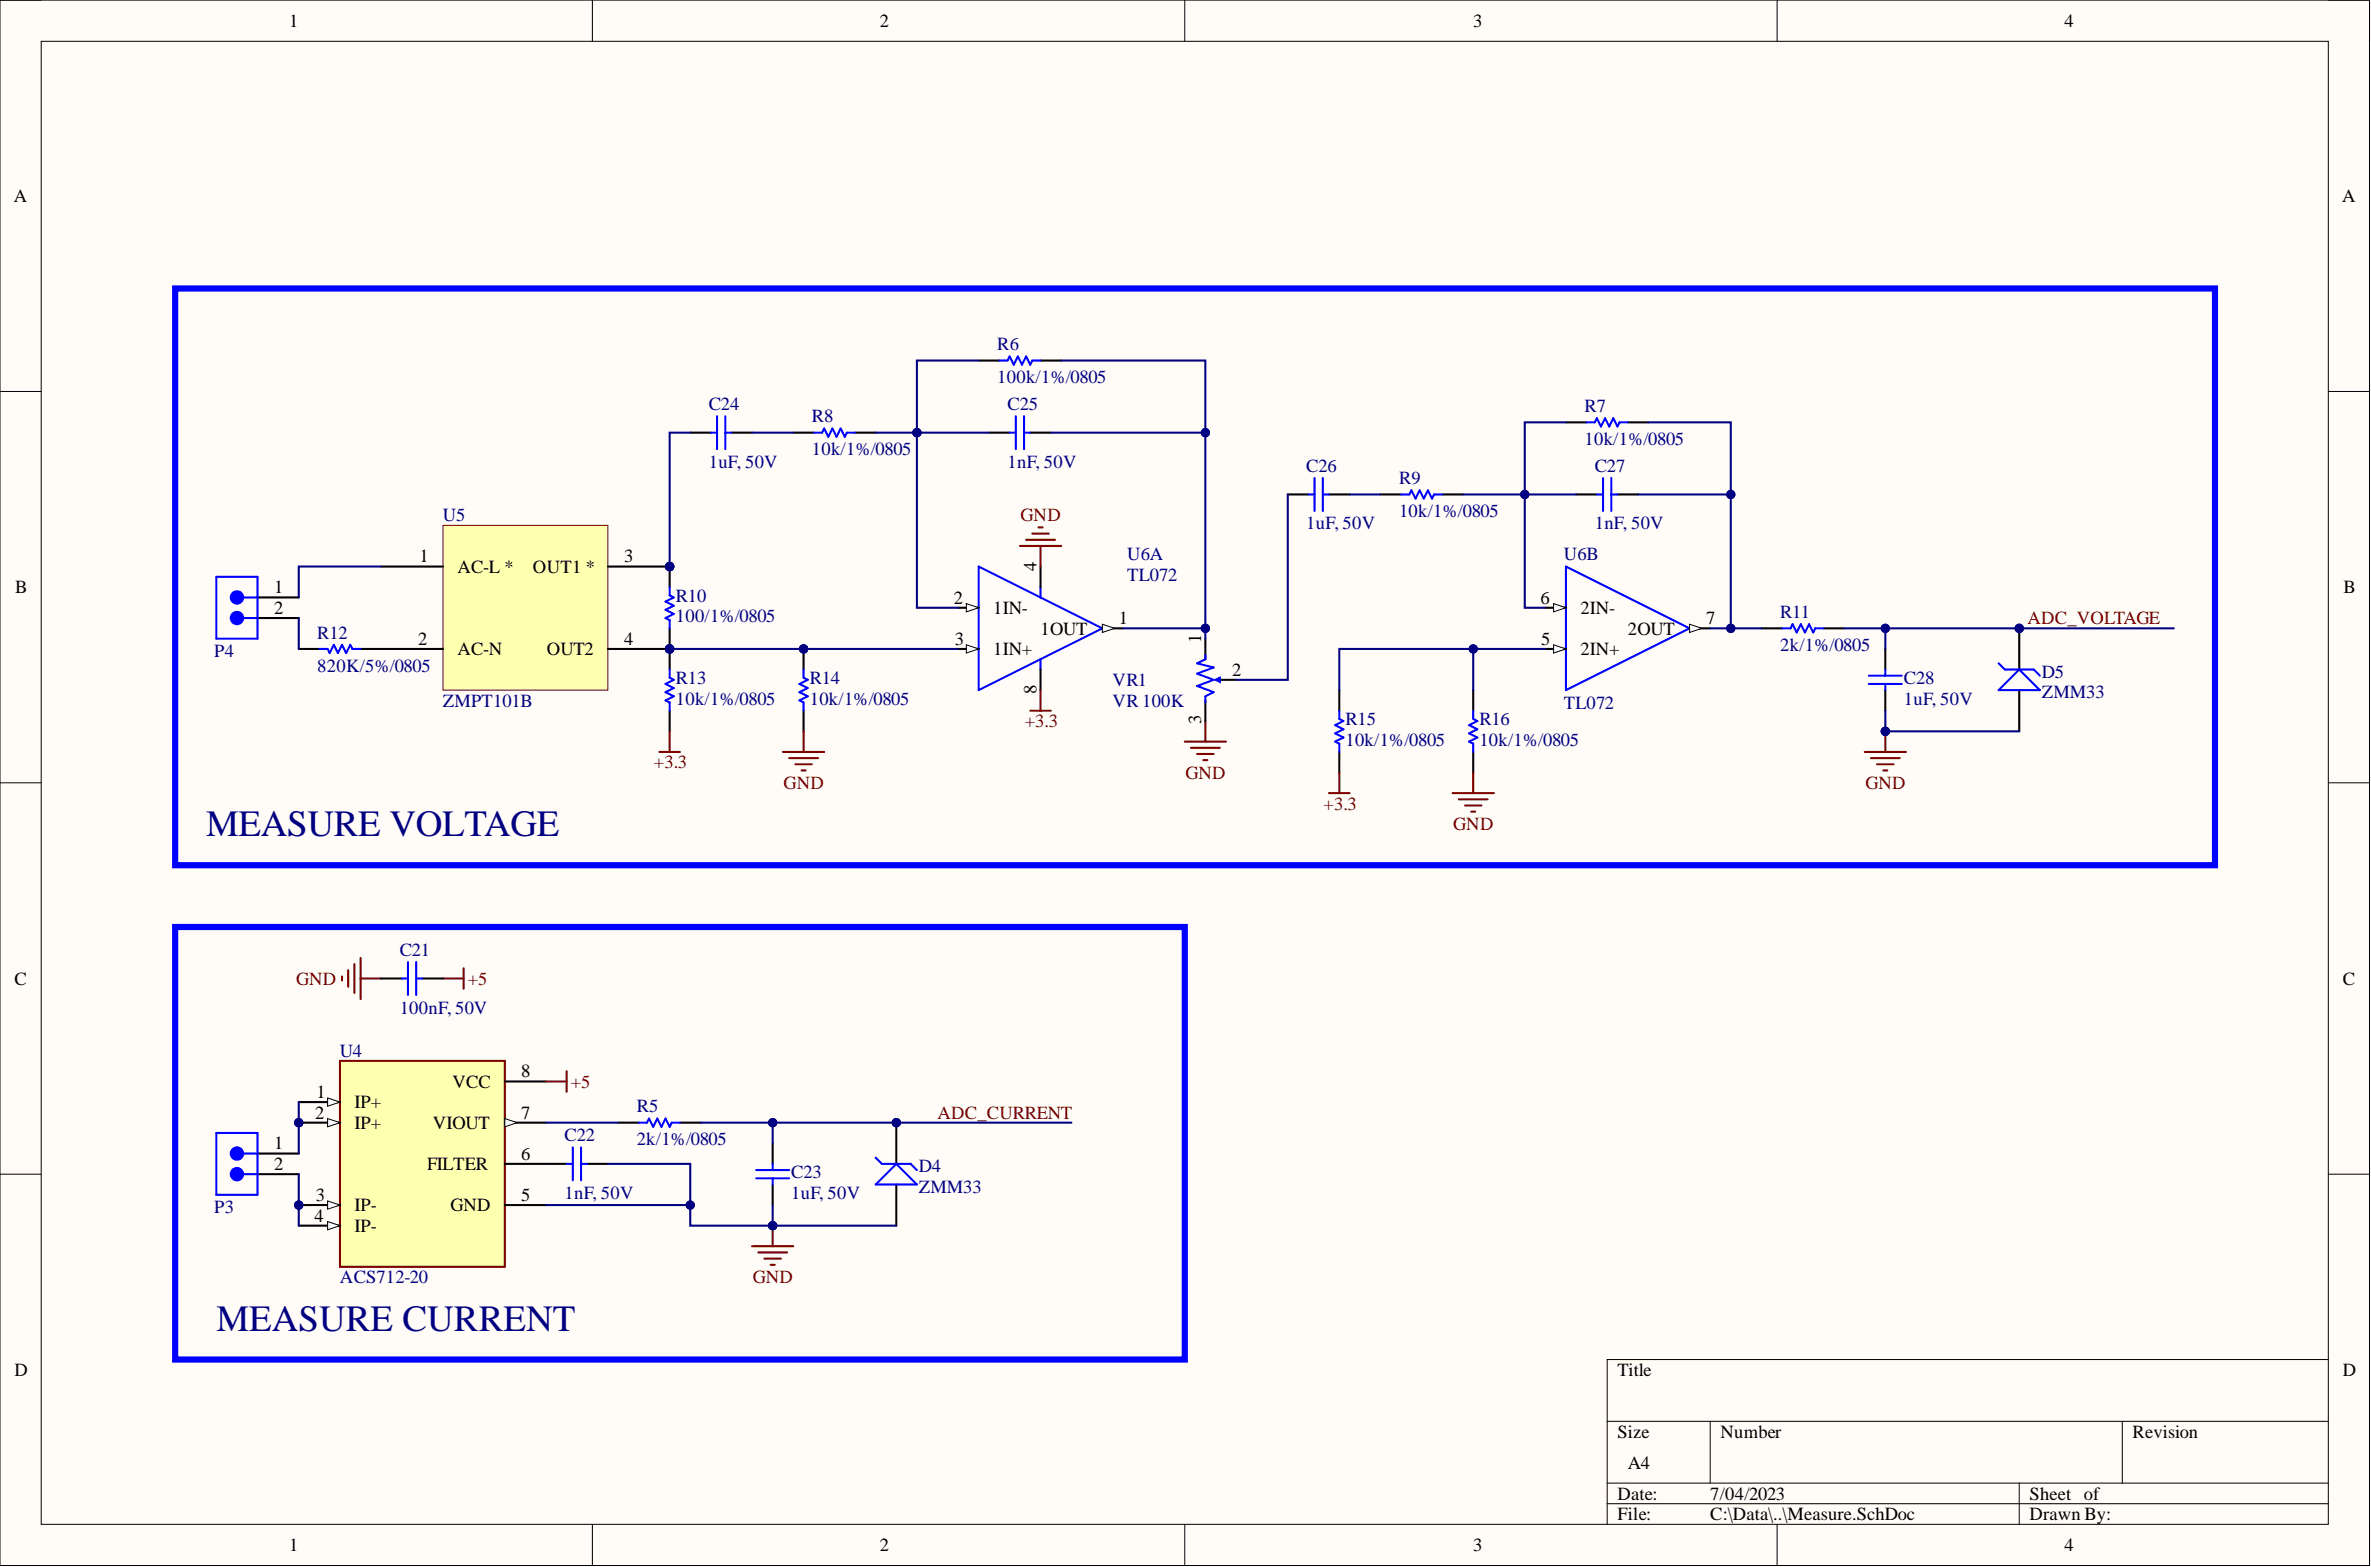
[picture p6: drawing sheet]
<svg xmlns="http://www.w3.org/2000/svg" width="292mm" height="193mm" viewBox="0 0 292 193" stroke-linecap="round" stroke-linejoin="round" font-family="sans-serif">
<defs><g id="words">
<g font-size="4.6" fill="#000080">
<text x="25.4" y="103">MEASURE VOLTAGE</text>
<text x="26.7" y="163.9">MEASURE CURRENT</text>
</g>
<g font-size="2.3">
<text x="35.6" y="3.3">1</text>
<text x="108.4" y="3.3">2</text>
<text x="181.5" y="3.3">3</text>
<text x="254.3" y="3.3">4</text>
<text x="1.7" y="24.9">A</text>
<text x="288.5" y="24.9">A</text>
<text x="51.7" y="69.3">1</text>
<text x="56.4" y="70.5">AC-L *</text>
<text x="65.7" y="70.5">OUT1 *</text>
<text x="76.9" y="69.3">3</text>
<text x="127.7" y="70.3" transform="rotate(-90 127.7 70.3)">4</text>
<text x="1.9" y="73.1">B</text>
<text x="33.8" y="73.1">1</text>
<text x="33.8" y="75.6">2</text>
<text x="117.5" y="74.3">2</text>
<text x="122.4" y="75.6">1IN-</text>
<text x="137.8" y="76.9">1</text>
<text x="189.8" y="74.3">6</text>
<text x="194.7" y="75.6">2IN-</text>
<text x="210.2" y="76.9">7</text>
<text x="288.7" y="73.1">B</text>
<text x="51.5" y="79.4">2</text>
<text x="56.4" y="80.7">AC-N</text>
<text x="67.4" y="80.7">OUT2</text>
<text x="76.9" y="79.4">4</text>
<text x="117.6" y="79.4">3</text>
<text x="122.4" y="80.7">1IN+</text>
<text x="128.2" y="78.1">1OUT</text>
<text x="148" y="79.2" transform="rotate(-90 148 79.2)">1</text>
<text x="151.8" y="83.2">2</text>
<text x="189.9" y="79.4">5</text>
<text x="194.7" y="80.7">2IN+</text>
<text x="200.5" y="78.1">2OUT</text>
<text x="127.7" y="85.5" transform="rotate(-90 127.7 85.5)">8</text>
<text x="148" y="89.2" transform="rotate(-90 148 89.2)">3</text>
<text x="1.8" y="121.3">C</text>
<text x="288.6" y="121.3">C</text>
<text x="38.8" y="137.7">2</text>
<text x="39" y="135.2">1</text>
<text x="43.7" y="136.5">IP+</text>
<text x="55.8" y="133.9">VCC</text>
<text x="64.2" y="132.7">8</text>
<text x="64.2" y="137.7">7</text>
<text x="33.8" y="141.6">1</text>
<text x="43.7" y="139">IP+</text>
<text x="53.3" y="139">VIOUT</text>
<text x="64.2" y="142.8">6</text>
<text x="33.8" y="144.1">2</text>
<text x="38.9" y="147.9">3</text>
<text x="43.7" y="149.2">IP-</text>
<text x="52.6" y="144.1">FILTER</text>
<text x="55.5" y="149.2">GND</text>
<text x="64.2" y="147.9">5</text>
<text x="38.8" y="150.4">4</text>
<text x="43.7" y="151.7">IP-</text>
<text x="1.8" y="169.5">D</text>
<text x="199.3" y="169.5">Title</text>
<text x="288.6" y="169.5">D</text>
<text x="199.3" y="177.1">Size</text>
<text x="212" y="177.1">Number</text>
<text x="262.7" y="177.1">Revision</text>
<text x="199.3" y="184.7">Date:</text>
<text x="200.5" y="180.9">A4</text>
<text x="210.7" y="184.7">7/04/2023</text>
<text x="250" y="184.7">Sheet of</text>
<text x="35.6" y="191">1</text>
<text x="108.4" y="191">2</text>
<text x="181.5" y="191">3</text>
<text x="199.3" y="187.2">File:</text>
<text x="210.7" y="187.2">C:\Data\..\Measure.SchDoc</text>
<text x="250" y="187.2">Drawn By:</text>
<text x="254.3" y="191">4</text>
</g>
<g font-size="2.3" fill="#000080">
<text x="122.9" y="47.2">100k/1%/0805</text>
<text x="122.9" y="43.1">R6</text>
<text x="87.3" y="50.5">C24</text>
<text x="100" y="52">R8</text>
<text x="124.1" y="50.5">C25</text>
<text x="195.2" y="50.7">R7</text>
<text x="87.3" y="57.6">1uF, 50V</text>
<text x="100" y="56.1">10k/1%/0805</text>
<text x="124.1" y="57.6">1nF, 50V</text>
<text x="160.9" y="58.1">C26</text>
<text x="172.4" y="59.6">R9</text>
<text x="195.2" y="54.8">10k/1%/0805</text>
<text x="196.5" y="58.1">C27</text>
<text x="54.6" y="64.2">U5</text>
<text x="160.9" y="65.2">1uF, 50V</text>
<text x="172.4" y="63.7">10k/1%/0805</text>
<text x="196.5" y="65.2">1nF, 50V</text>
<text x="138.9" y="69">U6A</text>
<text x="138.9" y="71.5">TL072</text>
<text x="192.7" y="69">U6B</text>
<text x="83.3" y="76.6">100/1%/0805</text>
<text x="83.3" y="74.1">R10</text>
<text x="219.3" y="76.1">R11</text>
<text x="26.4" y="80.9">P4</text>
<text x="39.1" y="82.7">820K/5%/0805</text>
<text x="39.1" y="78.6">R12</text>
<text x="219.3" y="80.2">2k/1%/0805</text>
<text x="251.6" y="83.5">D5</text>
<text x="54.6" y="87">ZMPT101B</text>
<text x="83.3" y="86.8">10k/1%/0805</text>
<text x="83.3" y="84.2">R13</text>
<text x="99.8" y="86.8">10k/1%/0805</text>
<text x="99.8" y="84.2">R14</text>
<text x="137.1" y="87">VR 100K</text>
<text x="137.1" y="84.5">VR1</text>
<text x="165.8" y="89.3">R15</text>
<text x="182.3" y="89.3">R16</text>
<text x="192.7" y="87.3">TL072</text>
<text x="234.5" y="84.2">C28</text>
<text x="234.5" y="86.8">1uF, 50V</text>
<text x="251.6" y="86">ZMM33</text>
<text x="165.8" y="91.8">10k/1%/0805</text>
<text x="182.3" y="91.8">10k/1%/0805</text>
<text x="49.2" y="117.7">C21</text>
<text x="49.2" y="124.8">100nF, 50V</text>
<text x="41.9" y="130.1">U4</text>
<text x="78.4" y="137">R5</text>
<text x="69.6" y="140.5">C22</text>
<text x="78.4" y="141">2k/1%/0805</text>
<text x="26.4" y="149.4">P3</text>
<text x="69.6" y="147.6">1nF, 50V</text>
<text x="97.5" y="145.1">C23</text>
<text x="97.5" y="147.6">1uF, 50V</text>
<text x="113.2" y="144.3">D4</text>
<text x="113.2" y="146.9">ZMM33</text>
<text x="41.9" y="158">ACS712-20</text>
</g>
<g font-size="2.3" fill="#800000">
<text x="125.7" y="64.2">GND</text>
<text x="249.8" y="76.9">ADC_VOLTAGE</text>
<text x="126.2" y="89.6">+3.3</text>
<text x="80.6" y="94.6">+3.3</text>
<text x="146" y="95.9">GND</text>
<text x="96.5" y="97.2">GND</text>
<text x="163.1" y="99.7">+3.3</text>
<text x="229.8" y="97.2">GND</text>
<text x="179" y="102.2">GND</text>
<text x="36.5" y="121.3">GND</text>
<text x="57.6" y="121.3">+5</text>
<text x="70.3" y="133.9">+5</text>
<text x="115.5" y="137.7">ADC_CURRENT</text>
<text x="92.7" y="158">GND</text>
</g>
</g></defs>
<path d="M0 0h291.9v192.8h-291.9z" fill-rule="evenodd" fill="#fffcf8"/>
<path d="M0 0h291.9v192.8h-291.9z" fill="none" stroke="#000" stroke-width=".12"/>
<path d="M5.1 5.1h281.7v182.6h-281.7z" fill-rule="evenodd" fill="#fffcf8"/>
<g fill="none" stroke="#000" stroke-width=".12">
<path d="M0 0h5.1M5.1 5.1h281.7v182.6h-281.7zM73 0v5.1M146 0v5.1M218.9 0v5.1M286.8 0h5.1v5.1M0 48.2h5.1M286.8 48.2h5.1M0 96.4h5.1M286.8 96.4h5.1M0 144.6h5.1M286.8 144.6h5.1"/>
<path d="M198 175h88.8M210.7 175v7.6M261.5 175v7.6M286.8 167.4h-88.8v20.3M73 187.7v5.1M146 187.7v5.1M198 182.6h88.8M198 185.2h88.8M218.9 187.7v5.1M248.8 182.6v5.1M291.9 187.7v5.1"/>
</g>
<path d="M21.6 35.5h251.3v71h-251.3zM21.6 114.2h124.4v53.2h-124.4z" fill="none" stroke="#00f" stroke-width=".76"/>
<circle cx="36.8" cy="138.3" r=".51" fill="#000080"/>
<circle cx="36.8" cy="138.3" r=".51" fill="none" stroke="#000080" stroke-width=".12"/>
<circle cx="36.8" cy="148.4" r=".51" fill="#000080"/>
<circle cx="36.8" cy="148.4" r=".51" fill="none" stroke="#000080" stroke-width=".12"/>
<path d="M41.9 130.6h20.3v25.4h-20.3z" fill-rule="evenodd" fill="#ffffb0"/>
<path d="M41.9 130.6h20.3v25.4h-20.3z" fill="none" stroke="#800000" stroke-width=".25"/>
<path d="M36.8 135.7h5.1" fill="none" stroke="#000" stroke-width=".25"/>
<path d="M40.4 135.2l1.5 .5-1.5 .5z" fill="#f8fcff"/>
<path d="M40.4 135.2l1.5 .5-1.5 .5z" fill="none" stroke="#000" stroke-width=".12"/>
<path d="M36.8 138.3h5.1" fill="none" stroke="#000" stroke-width=".25"/>
<path d="M40.4 137.7l1.5 .6-1.5 .5z" fill="#f8fcff"/>
<path d="M40.4 137.7l1.5 .6-1.5 .5z" fill="none" stroke="#000" stroke-width=".12"/>
<circle cx="36.8" cy="138.3" r=".51" fill="#000080"/>
<circle cx="36.8" cy="138.3" r=".51" fill="none" stroke="#000080" stroke-width=".12"/>
<path d="M36.8 148.4h5.1" fill="none" stroke="#000" stroke-width=".25"/>
<path d="M40.4 147.9l1.5 .5-1.5 .5z" fill="#f8fcff"/>
<path d="M40.4 147.9l1.5 .5-1.5 .5z" fill="none" stroke="#000" stroke-width=".12"/>
<circle cx="36.8" cy="148.4" r=".51" fill="#000080"/>
<circle cx="36.8" cy="148.4" r=".51" fill="none" stroke="#000080" stroke-width=".12"/>
<path d="M36.8 150.9h5.1" fill="none" stroke="#000" stroke-width=".25"/>
<path d="M40.4 150.4l1.5 .5-1.5 .5z" fill="#f8fcff"/>
<path d="M40.4 150.4l1.5 .5-1.5 .5z" fill="none" stroke="#000" stroke-width=".12"/>
<path d="M62.2 133.2h5.1M62.2 138.3h5.1" fill="none" stroke="#000" stroke-width=".25"/>
<path d="M62.2 137.7l1.5 .6-1.5 .5z" fill="#f8fcff"/>
<path d="M62.2 137.7l1.5 .6-1.5 .5z" fill="none" stroke="#000" stroke-width=".12"/>
<path d="M62.2 143.3h5.1M62.2 148.4h5.1" fill="none" stroke="#000" stroke-width=".25"/>
<g fill="none" stroke="#800000" stroke-width=".25">
<path d="M42.9 119.5v2M43.7 118.7v3.6M44.4 118v5M57.1 119.2v2.6M42.1 120.2v.6M44.4 120.5h2.6M54.6 120.5h2.5M67.3 133.2h2.5M69.8 131.9v2.5M92.7 153.5h5M93.4 154.2h3.6M94.2 155h2"/>
<path d="M94.9 155.8h.5M95.2 150.9v2.6"/>
</g>
<circle cx="95.2" cy="150.9" r=".51" fill="#000080"/>
<circle cx="95.2" cy="150.9" r=".51" fill="none" stroke="#000080" stroke-width=".12"/>
<g fill="none" stroke="#000" stroke-width=".25">
<path d="M85 53.3h2.6M90.1 53.3h2.6M97.7 53.3h2.6M105.3 53.3h2.6M120.6 44.4h2.5M121.8 53.3h2.6M126.9 53.3h2.6M128.2 44.4h2.5M36.8 79.9h2.5M44.4 79.9h2.6M47 120.5h2.5M52 120.5h2.6"/>
<path d="M67.3 143.3h2.5M72.3 143.3h2.6"/>
</g>
<g fill="none" stroke="#00f" stroke-width=".25">
<path d="M87.6 53.3h.7M88.3 51.3v4M89.4 53.3h.7M89.4 51.3v4M100.3 53.3h1l.2-.5 .5 1 .6-1 .5 1 .5-1 .5 1 .2-.5h1M123.1 44.4h1l.3-.5 .5 1 .5-1 .5 1 .5-1 .5 1 .3-.5h1M124.4 53.3h.7M125.1 51.3v4M126.2 51.3v4M126.2 53.3h.7M39.3 79.9h1.1l.2 .5 .5-1 .5 1 .5-1 .5 1 .6-1 .2 .5h1M50.3 118.5v4"/>
<path d="M51.3 118.5v4M49.5 120.5h.8M51.3 120.5h.7M69.8 143.3h.8M70.6 141.3v4.1M71.6 141.3v4.1M71.6 143.3h.7"/>
</g>
<circle cx="82.5" cy="79.9" r=".51" fill="#000080"/>
<circle cx="82.5" cy="79.9" r=".51" fill="none" stroke="#000080" stroke-width=".12"/>
<circle cx="82.5" cy="69.8" r=".51" fill="#000080"/>
<circle cx="82.5" cy="69.8" r=".51" fill="none" stroke="#000080" stroke-width=".12"/>
<path d="M82.5 77.4v2.5" fill="none" stroke="#000" stroke-width=".25"/>
<circle cx="82.5" cy="79.9" r=".51" fill="#000080"/>
<circle cx="82.5" cy="79.9" r=".51" fill="none" stroke="#000080" stroke-width=".12"/>
<path d="M82.5 69.8v2.5" fill="none" stroke="#000" stroke-width=".25"/>
<circle cx="82.5" cy="69.8" r=".51" fill="#000080"/>
<circle cx="82.5" cy="69.8" r=".51" fill="none" stroke="#000080" stroke-width=".12"/>
<g fill="none" stroke="#00f" stroke-width=".25">
<path d="M162 58.9v4M163 58.9v4M195.5 52h1l.2-.5 .5 1 .5-1 .6 1 .5-1 .5 1 .2-.5h1M197.5 58.9v4M198.5 58.9v4M82.5 72.3v1l.5 .3-1 .5 1 .5-1 .5 1 .5-1 .5 .5 .3v1M161.2 60.9h.8M163 60.9h.7M172.6 60.9h1l.3-.5 .5 1 .5-1 .5 1 .5-1 .5 1 .3-.5h1M196.7 60.9h.8M198.5 60.9h.8M165 87.5v1l.5 .3-1 .5 1 .5-1 .5 1 .5-1 .5 .5 .3v1"/>
<path d="M181.5 87.5v1l.5 .3-1 .5 1 .5-1 .5 1 .5-1 .5 .5 .3v1"/>
</g>
<path d="M146 91.3h5M146.7 92.1h3.6M147.5 92.8h2M148.2 93.6h.6M148.5 88.8v2.5M163.7 97.7h2.6M165 95.1v2.6M179 97.7h5M179.7 98.4h3.6M180.5 99.2h2M181.2 100h.6M181.5 95.1v2.6" fill="none" stroke="#800000" stroke-width=".25"/>
<path d="M192.9 52h2.6M200.5 52h2.6M158.7 60.9h2.5M163.7 60.9h2.6M170.1 60.9h2.5M177.7 60.9h2.5M194.2 60.9h2.5M199.3 60.9h2.5M165 85v2.5M165 92.6v2.5M181.5 85v2.5M181.5 92.6v2.5" fill="none" stroke="#000" stroke-width=".25"/>
<circle cx="82.5" cy="79.9" r=".51" fill="#000080"/>
<circle cx="82.5" cy="79.9" r=".51" fill="none" stroke="#000080" stroke-width=".12"/>
<path d="M82.5 79.9v2.6" fill="none" stroke="#000" stroke-width=".25"/>
<circle cx="82.5" cy="79.9" r=".51" fill="#000080"/>
<circle cx="82.5" cy="79.9" r=".51" fill="none" stroke="#000080" stroke-width=".12"/>
<path d="M82.5 87.5v2.6" fill="none" stroke="#000" stroke-width=".25"/>
<path d="M82.5 82.5v1l.5 .2-1 .5 1 .5-1 .5 1 .5-1 .6 .5 .2v1" fill="none" stroke="#00f" stroke-width=".25"/>
<circle cx="99" cy="79.9" r=".51" fill="#000080"/>
<circle cx="99" cy="79.9" r=".51" fill="none" stroke="#000080" stroke-width=".12"/>
<path d="M99 79.9v2.6" fill="none" stroke="#000" stroke-width=".25"/>
<circle cx="99" cy="79.9" r=".51" fill="#000080"/>
<circle cx="99" cy="79.9" r=".51" fill="none" stroke="#000080" stroke-width=".12"/>
<path d="M99 87.5v2.6" fill="none" stroke="#000" stroke-width=".25"/>
<path d="M99 82.5v1l.5 .2-1 .5 1 .5-1 .5 1 .5-1 .6 .5 .2v1" fill="none" stroke="#00f" stroke-width=".25"/>
<path d="M81.2 92.6h2.6M82.5 90.1v2.5M96.5 92.6h5M97.2 93.4h3.6M98 94.1h2M98.7 94.9h.6M99 90.1v2.5" fill="none" stroke="#800000" stroke-width=".25"/>
<circle cx="82.5" cy="69.8" r=".51" fill="#000080"/>
<circle cx="82.5" cy="69.8" r=".51" fill="none" stroke="#000080" stroke-width=".12"/>
<circle cx="82.5" cy="79.9" r=".51" fill="#000080"/>
<circle cx="82.5" cy="79.9" r=".51" fill="none" stroke="#000080" stroke-width=".12"/>
<path d="M54.6 64.7h20.3v20.3h-20.3z" fill-rule="evenodd" fill="#ffffb0"/>
<path d="M54.6 64.7h20.3v20.3h-20.3z" fill="none" stroke="#800000" stroke-width=".12"/>
<path d="M47 69.8h7.6M47 79.9h7.6M74.9 69.8h7.6" fill="none" stroke="#000" stroke-width=".25"/>
<circle cx="82.5" cy="69.8" r=".51" fill="#000080"/>
<circle cx="82.5" cy="69.8" r=".51" fill="none" stroke="#000080" stroke-width=".12"/>
<path d="M74.9 79.9h7.6" fill="none" stroke="#000" stroke-width=".25"/>
<circle cx="82.5" cy="79.9" r=".51" fill="#000080"/>
<circle cx="82.5" cy="79.9" r=".51" fill="none" stroke="#000080" stroke-width=".12"/>
<path d="M128.2 73.6l-7.6-3.8v15.2l7.6-3.8M128.2 73.6l7.6 3.8-7.6 3.8M128.2 72.3v1.3M128.2 81.2v1.3" fill="none" stroke="#00f" stroke-width=".25"/>
<path d="M118 79.9h2.6" fill="none" stroke="#000" stroke-width=".25"/>
<path d="M119.1 79.4l1.5 .5-1.5 .5z" fill="#f8fcff"/>
<path d="M119.1 79.4l1.5 .5-1.5 .5z" fill="none" stroke="#000" stroke-width=".12"/>
<path d="M118 74.8h2.6" fill="none" stroke="#000" stroke-width=".25"/>
<path d="M119.1 74.3l1.5 .5-1.5 .5z" fill="#f8fcff"/>
<path d="M119.1 74.3l1.5 .5-1.5 .5z" fill="none" stroke="#000" stroke-width=".12"/>
<path d="M135.8 77.4h2.5M128.2 82.5v2.5" fill="none" stroke="#000" stroke-width=".25"/>
<path d="M135.8 76.9l1.5 .5-1.5 .5z" fill="#f8fcff"/>
<path d="M135.8 76.9l1.5 .5-1.5 .5z" fill="none" stroke="#000" stroke-width=".12"/>
<path d="M128.2 69.8v2.5M190.4 79.9h2.5" fill="none" stroke="#000" stroke-width=".25"/>
<path d="M192.9 69.8l15.3 7.6-15.3 7.6z" fill="none" stroke="#00f" stroke-width=".25"/>
<path d="M191.4 79.4l1.5 .5-1.5 .5z" fill="#f8fcff"/>
<path d="M191.4 79.4l1.5 .5-1.5 .5z" fill="none" stroke="#000" stroke-width=".12"/>
<path d="M190.4 74.8h2.5" fill="none" stroke="#000" stroke-width=".25"/>
<path d="M191.4 74.3l1.5 .5-1.5 .5z" fill="#f8fcff"/>
<path d="M191.4 74.3l1.5 .5-1.5 .5z" fill="none" stroke="#000" stroke-width=".12"/>
<path d="M208.2 77.4h2.5" fill="none" stroke="#000" stroke-width=".25"/>
<path d="M208.2 76.9l1.5 .5-1.5 .5z" fill="#f8fcff"/>
<path d="M208.2 76.9l1.5 .5-1.5 .5z" fill="none" stroke="#000" stroke-width=".12"/>
<path d="M125.7 67.2h5M126.4 66.5h3.6M127.2 65.7h2M127.9 64.9h.5M128.2 67.2v2.6M126.9 87.5h2.6M128.2 85v2.5" fill="none" stroke="#800000" stroke-width=".25"/>
<path d="M148.5 78.6v2.6M148.5 86.3v2.5M149.8 83.7h2.5" fill="none" stroke="#000" stroke-width=".25"/>
<path d="M149.8 83.7h.2" fill="none" stroke="#00f" stroke-width=".25"/>
<path d="M149.8 83.7l.5-.2v.5z" fill="#00f"/>
<path d="M219.6 77.4h1l.2-.5 .6 1 .5-1 .5 1 .5-1 .5 1 .2-.5h1.1M148.5 80.7v.5l-1 .5 2 .5-2 .8 2 .7-2 .8 2 .7-1 .5v.8M149.8 83.7l.5-.2v.5zM230.2 83.2h4.1M230.2 84.2h4.1M232.3 82.5v.7M232.3 84.2v.8M78.7 138.3h1l.3-.6 .5 1.1 .5-1.1 .5 1.1 .5-1.1 .5 1.1 .3-.5h1M93.2 144.1h4M93.2 145.1h4M95.2 143.3v.8M95.2 145.1v.8" fill="none" stroke="#00f" stroke-width=".25"/>
<path d="M217 77.4h2.6M224.7 77.4h2.5M232.3 79.9v2.6M232.3 85v2.5M76.2 138.3h2.5M83.8 138.3h2.5M95.2 140.8v2.5M95.2 145.9v2.5" fill="none" stroke="#000" stroke-width=".25"/>
<path d="M229.7 92.6h5.1M230.5 93.4h3.5M231.2 94.1h2.1M232 94.9h.5M232.3 90.1v2.5" fill="none" stroke="#800000" stroke-width=".25"/>
<circle cx="232.3" cy="90.1" r=".51" fill="#000080"/>
<circle cx="232.3" cy="90.1" r=".51" fill="none" stroke="#000080" stroke-width=".12"/>
<circle cx="110.4" cy="138.3" r=".51" fill="#000080"/>
<circle cx="110.4" cy="138.3" r=".51" fill="none" stroke="#000080" stroke-width=".12"/>
<path d="M110.4 138.3v5" fill="none" stroke="#000" stroke-width=".25"/>
<circle cx="110.4" cy="138.3" r=".51" fill="#000080"/>
<circle cx="110.4" cy="138.3" r=".51" fill="none" stroke="#000080" stroke-width=".12"/>
<path d="M110.4 145.9v5" fill="none" stroke="#000" stroke-width=".25"/>
<path d="M107.9 145.9l2.5-2.6 2.6 2.6zM107.9 142.6l.7 .7h3.6l.8 .8" fill="none" stroke="#00f" stroke-width=".25"/>
<circle cx="248.8" cy="77.4" r=".51" fill="#000080"/>
<circle cx="248.8" cy="77.4" r=".51" fill="none" stroke="#000080" stroke-width=".12"/>
<path d="M248.8 77.4v5.1" fill="none" stroke="#000" stroke-width=".25"/>
<circle cx="248.8" cy="77.4" r=".51" fill="#000080"/>
<circle cx="248.8" cy="77.4" r=".51" fill="none" stroke="#000080" stroke-width=".12"/>
<path d="M248.8 85v5.1M31.7 142.1h5.1M31.7 144.6h5.1" fill="none" stroke="#000" stroke-width=".25"/>
<path d="M246.2 85l2.6-2.5 2.5 2.5zM246.2 81.7l.8 .8h3.5l.8 .7M26.7 139.5h5v7.6h-5zM30 142.1h1.7M30 144.6h1.7" fill="none" stroke="#00f" stroke-width=".25"/>
<circle cx="29.2" cy="144.6" r=".76" fill="#00f"/>
<circle cx="29.2" cy="144.6" r=".76" fill="none" stroke="#00f" stroke-width=".25"/>
<circle cx="29.2" cy="142.1" r=".76" fill="#00f"/>
<g fill="none" stroke="#00f" stroke-width=".25">
<path d="M26.7 71h5v7.6h-5zM30 73.6h1.7M30 76.1h1.7"/>
<circle cx="29.2" cy="142.1" r=".76"/>
</g>
<path d="M31.7 73.6h5.1M31.7 76.1h5.1" fill="none" stroke="#000" stroke-width=".25"/>
<circle cx="29.2" cy="76.1" r=".76" fill="#00f"/>
<circle cx="29.2" cy="76.1" r=".76" fill="none" stroke="#00f" stroke-width=".25"/>
<circle cx="29.2" cy="73.6" r=".76" fill="#00f"/>
<circle cx="29.2" cy="73.6" r=".76" fill="none" stroke="#00f" stroke-width=".25"/>
<path d="M36.8 135.7v6.4M67.3 138.3h8.9" fill="none" stroke="#000080" stroke-width=".25"/>
<circle cx="36.8" cy="138.3" r=".51" fill="#000080"/>
<circle cx="36.8" cy="138.3" r=".51" fill="none" stroke="#000080" stroke-width=".12"/>
<path d="M36.8 144.6v6.3" fill="none" stroke="#000080" stroke-width=".25"/>
<circle cx="36.8" cy="148.4" r=".51" fill="#000080"/>
<circle cx="36.8" cy="148.4" r=".51" fill="none" stroke="#000080" stroke-width=".12"/>
<path d="M67.3 148.4h17.7" fill="none" stroke="#000080" stroke-width=".25"/>
<circle cx="85" cy="148.4" r=".51" fill="#000080"/>
<circle cx="85" cy="148.4" r=".51" fill="none" stroke="#000080" stroke-width=".12"/>
<path d="M113 53.3h8.8M36.8 76.1v3.8M47 69.8h-10.2v3.8" fill="none" stroke="#000080" stroke-width=".25"/>
<circle cx="113" cy="53.3" r=".51" fill="#000080"/>
<circle cx="113" cy="53.3" r=".51" fill="none" stroke="#000080" stroke-width=".12"/>
<path d="M129.5 53.3h19" fill="none" stroke="#000080" stroke-width=".25"/>
<circle cx="148.5" cy="53.3" r=".51" fill="#000080"/>
<circle cx="148.5" cy="53.3" r=".51" fill="none" stroke="#000080" stroke-width=".12"/>
<path d="M85 53.3h-2.5v16.5" fill="none" stroke="#000080" stroke-width=".25"/>
<circle cx="82.5" cy="69.8" r=".51" fill="#000080"/>
<circle cx="82.5" cy="69.8" r=".51" fill="none" stroke="#000080" stroke-width=".12"/>
<path d="M82.5 79.9h35.5" fill="none" stroke="#000080" stroke-width=".25"/>
<circle cx="99" cy="79.9" r=".51" fill="#000080"/>
<circle cx="99" cy="79.9" r=".51" fill="none" stroke="#000080" stroke-width=".12"/>
<circle cx="82.5" cy="79.9" r=".51" fill="#000080"/>
<circle cx="82.5" cy="79.9" r=".51" fill="none" stroke="#000080" stroke-width=".12"/>
<path d="M107.9 53.3h5.1" fill="none" stroke="#000080" stroke-width=".25"/>
<circle cx="113" cy="53.3" r=".51" fill="#000080"/>
<circle cx="113" cy="53.3" r=".51" fill="none" stroke="#000080" stroke-width=".12"/>
<path d="M166.3 60.9h3.8M180.2 60.9h7.6v13.9h2.6" fill="none" stroke="#000080" stroke-width=".25"/>
<circle cx="187.8" cy="60.9" r=".51" fill="#000080"/>
<circle cx="187.8" cy="60.9" r=".51" fill="none" stroke="#000080" stroke-width=".12"/>
<path d="M201.8 60.9h11.4" fill="none" stroke="#000080" stroke-width=".25"/>
<circle cx="213.2" cy="60.9" r=".51" fill="#000080"/>
<circle cx="213.2" cy="60.9" r=".51" fill="none" stroke="#000080" stroke-width=".12"/>
<path d="M192.9 52h-5.1v8.9h6.4" fill="none" stroke="#000080" stroke-width=".25"/>
<circle cx="187.8" cy="60.9" r=".51" fill="#000080"/>
<circle cx="187.8" cy="60.9" r=".51" fill="none" stroke="#000080" stroke-width=".12"/>
<path d="M120.6 44.4h-7.6v30.4h5" fill="none" stroke="#000080" stroke-width=".25"/>
<circle cx="113" cy="53.3" r=".51" fill="#000080"/>
<circle cx="113" cy="53.3" r=".51" fill="none" stroke="#000080" stroke-width=".12"/>
<path d="M130.7 44.4h17.8v33" fill="none" stroke="#000080" stroke-width=".25"/>
<circle cx="148.5" cy="77.4" r=".51" fill="#000080"/>
<circle cx="148.5" cy="77.4" r=".51" fill="none" stroke="#000080" stroke-width=".12"/>
<circle cx="148.5" cy="53.3" r=".51" fill="#000080"/>
<circle cx="148.5" cy="53.3" r=".51" fill="none" stroke="#000080" stroke-width=".12"/>
<path d="M203.1 52h10.1v25.4h-2.5" fill="none" stroke="#000080" stroke-width=".25"/>
<circle cx="213.2" cy="60.9" r=".51" fill="#000080"/>
<circle cx="213.2" cy="60.9" r=".51" fill="none" stroke="#000080" stroke-width=".12"/>
<circle cx="213.2" cy="77.4" r=".51" fill="#000080"/>
<circle cx="213.2" cy="77.4" r=".51" fill="none" stroke="#000080" stroke-width=".12"/>
<path d="M92.7 53.3h5M138.3 77.4h10.2v1.2" fill="none" stroke="#000080" stroke-width=".25"/>
<circle cx="148.5" cy="77.4" r=".51" fill="#000080"/>
<circle cx="148.5" cy="77.4" r=".51" fill="none" stroke="#000080" stroke-width=".12"/>
<path d="M158.7 60.9v22.8h-6.4M86.3 138.3h45.7" fill="none" stroke="#000080" stroke-width=".25"/>
<circle cx="95.2" cy="138.3" r=".51" fill="#000080"/>
<circle cx="95.2" cy="138.3" r=".51" fill="none" stroke="#000080" stroke-width=".12"/>
<circle cx="110.4" cy="138.3" r=".51" fill="#000080"/>
<circle cx="110.4" cy="138.3" r=".51" fill="none" stroke="#000080" stroke-width=".12"/>
<path d="M95.2 138.3v2.5" fill="none" stroke="#000080" stroke-width=".25"/>
<circle cx="95.2" cy="138.3" r=".51" fill="#000080"/>
<circle cx="95.2" cy="138.3" r=".51" fill="none" stroke="#000080" stroke-width=".12"/>
<path d="M95.2 148.4v2.5" fill="none" stroke="#000080" stroke-width=".25"/>
<circle cx="95.2" cy="150.9" r=".51" fill="#000080"/>
<circle cx="95.2" cy="150.9" r=".51" fill="none" stroke="#000080" stroke-width=".12"/>
<path d="M74.9 143.3h10.1v7.6h25.4" fill="none" stroke="#000080" stroke-width=".25"/>
<circle cx="85" cy="148.4" r=".51" fill="#000080"/>
<circle cx="85" cy="148.4" r=".51" fill="none" stroke="#000080" stroke-width=".12"/>
<circle cx="95.2" cy="150.9" r=".51" fill="#000080"/>
<circle cx="95.2" cy="150.9" r=".51" fill="none" stroke="#000080" stroke-width=".12"/>
<path d="M232.3 77.4v2.5" fill="none" stroke="#000080" stroke-width=".25"/>
<circle cx="232.3" cy="77.4" r=".51" fill="#000080"/>
<circle cx="232.3" cy="77.4" r=".51" fill="none" stroke="#000080" stroke-width=".12"/>
<path d="M232.3 90.1h16.5" fill="none" stroke="#000080" stroke-width=".25"/>
<circle cx="232.3" cy="90.1" r=".51" fill="#000080"/>
<circle cx="232.3" cy="90.1" r=".51" fill="none" stroke="#000080" stroke-width=".12"/>
<path d="M232.3 87.5v2.6" fill="none" stroke="#000080" stroke-width=".25"/>
<circle cx="232.3" cy="90.1" r=".51" fill="#000080"/>
<circle cx="232.3" cy="90.1" r=".51" fill="none" stroke="#000080" stroke-width=".12"/>
<path d="M227.2 77.4h40.6" fill="none" stroke="#000080" stroke-width=".25"/>
<circle cx="232.3" cy="77.4" r=".51" fill="#000080"/>
<circle cx="232.3" cy="77.4" r=".51" fill="none" stroke="#000080" stroke-width=".12"/>
<circle cx="248.8" cy="77.4" r=".51" fill="#000080"/>
<circle cx="248.8" cy="77.4" r=".51" fill="none" stroke="#000080" stroke-width=".12"/>
<path d="M190.4 79.9h-8.9v5.1" fill="none" stroke="#000080" stroke-width=".25"/>
<circle cx="181.5" cy="79.9" r=".51" fill="#000080"/>
<circle cx="181.5" cy="79.9" r=".51" fill="none" stroke="#000080" stroke-width=".12"/>
<path d="M181.5 79.9h-16.5v5.1" fill="none" stroke="#000080" stroke-width=".25"/>
<circle cx="181.5" cy="79.9" r=".51" fill="#000080"/>
<circle cx="181.5" cy="79.9" r=".51" fill="none" stroke="#000080" stroke-width=".12"/>
<path d="M213.2 77.4h3.8" fill="none" stroke="#000080" stroke-width=".25"/>
<circle cx="213.2" cy="77.4" r=".51" fill="#000080"/>
<circle cx="213.2" cy="77.4" r=".51" fill="none" stroke="#000080" stroke-width=".12"/>
<use href="#words"/>
</svg>
